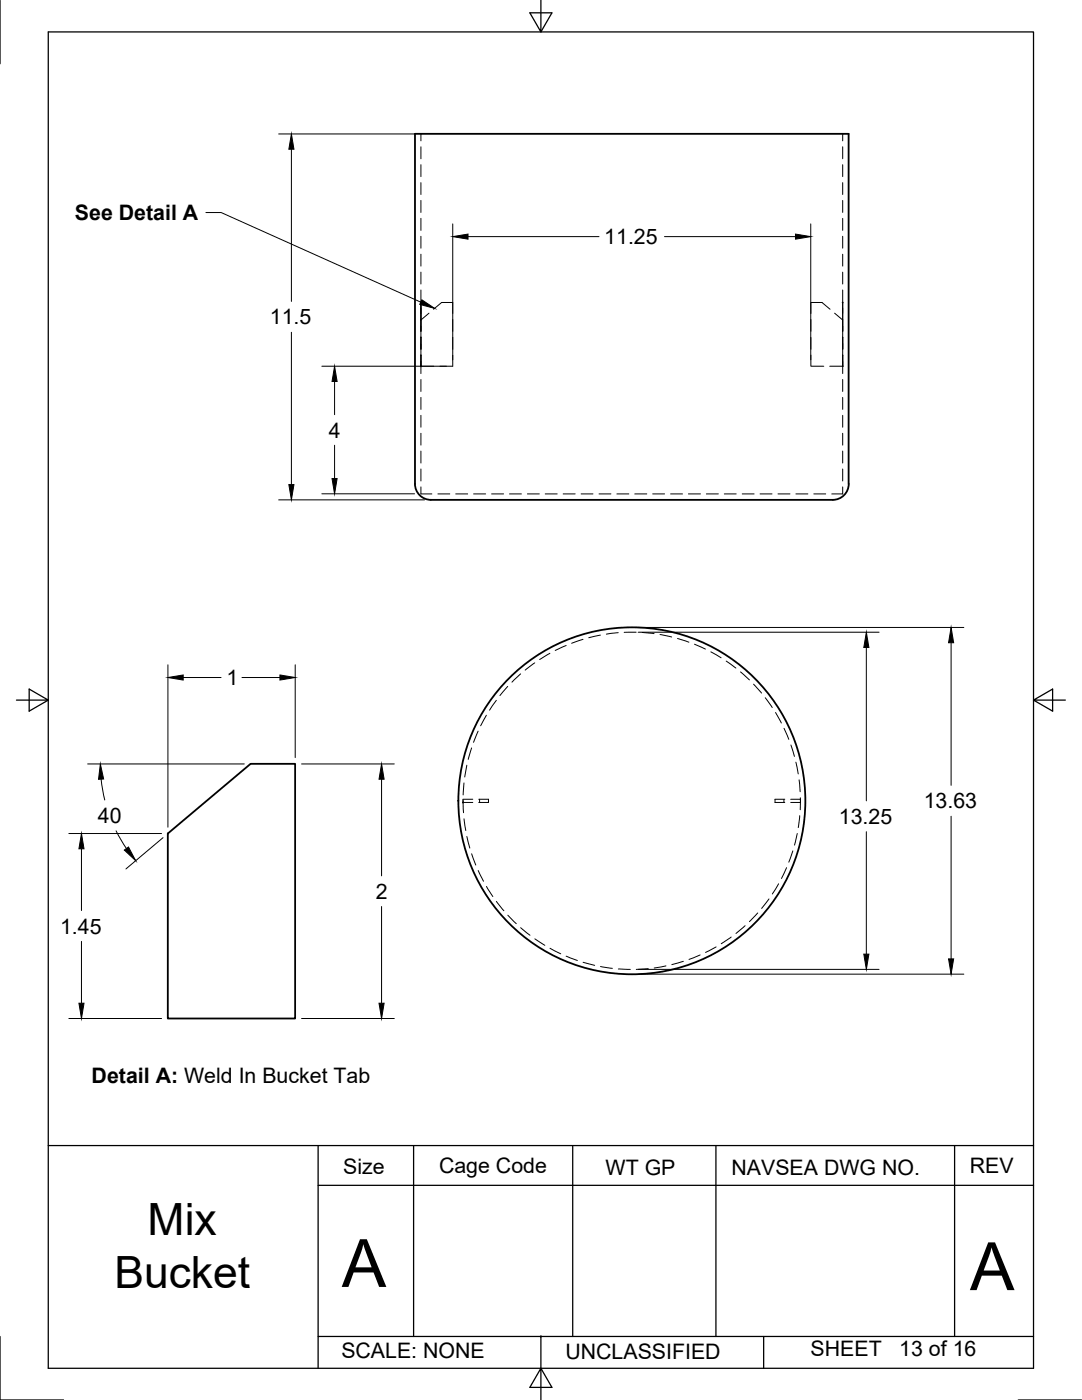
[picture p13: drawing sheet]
<svg xmlns="http://www.w3.org/2000/svg" width="216mm" height="279mm" viewBox="0 0 216 279" stroke-linecap="round" stroke-linejoin="round" font-family="sans-serif">
<defs><g id="words">
<g font-size="13.3">
<text x="68.2" y="256.8">A</text>
<text x="193.5" y="257.5">A</text>
</g>
<g font-size="8.9">
<text x="29.5" y="246.5">Mix</text>
<text x="22.8" y="257.1">Bucket</text>
</g>
<g font-size="4.3">
<text x="15" y="44">See Detail A</text>
<text x="120.6" y="48.7">11.25</text>
<text x="53.8" y="64.7">11.5</text>
<text x="65.6" y="87.3">4</text>
<text x="45.2" y="136.7">1</text>
<text x="184.3" y="161.3">13.63</text>
<text x="19.5" y="164.2">40</text>
<text x="167.4" y="164.4">13.25</text>
<text x="75" y="179.4">2</text>
<text x="12" y="186.3">1.45</text>
<text x="18.3" y="216.2">Detail A: Weld In Bucket Tab</text>
<text x="68.5" y="234.2">Size</text>
<text x="87.6" y="234">Cage Code</text>
<text x="120.8" y="234.4">WT GP</text>
<text x="146" y="234.4">NAVSEA DWG NO.</text>
<text x="193.5" y="234.1">REV</text>
<text x="68.1" y="271.1">SCALE: NONE</text>
<text x="112.8" y="271.2">UNCLASSIFIED</text>
<text x="161.8" y="270.5">SHEET</text>
<text x="179.5" y="270.5">13 of 16</text>
</g>
</g></defs>
<!-- layer: Hidden -->
<g fill="#000" stroke="#000" stroke-width=".2">
<circle cx="84" cy="60.4" r=".08"/>
<circle cx="84" cy="73.1" r=".08"/>
<circle cx="168.2" cy="60.4" r=".08"/>
<circle cx="168.2" cy="73.1" r=".08"/>
<circle cx="92.4" cy="160.2" r=".08"/>
</g>
<g fill="none" stroke="#000" stroke-width=".2">
<path d="M84 26.7v1.4M84 29.3v2.4M84 32.9v2.3M84 36.4v2.4M168.1 26.7v1.4M168.1 29.3v2.4M168.1 32.9v2.3M168.1 36.4v2.4M84 40v2.4M84 43.6v2.4M84 47.2v2.3M84 50.7v2.4"/>
<path d="M84 54.3v2.4M84 57.9v2.4M168.1 40v2.4M168.1 43.6v2.4M168.1 47.2v2.3M168.1 50.7v2.4M168.1 54.3v2.4M168.1 57.9v2.4M84 75.7v2.4M84 79.3v2.4M84 73.1h2.6M85.6 62.5l-1.6 1.4v-3.5v14.1"/>
<path d="M86.5 61.7l1.6-1.3h2.2v2.2M90.3 70.9v2.2h-2.5M90.3 63.8v2.3M90.3 67.3v2.4M161.8 70.9v2.2h2.6M161.8 63.8v2.3M161.8 67.3v2.4M165.6 73.1h2.5M165.6 61.7l-1.6-1.3h-2.2v2.2M166.5 62.5l1.6 1.4v-3.5v14.1M168.1 75.7v2.4M168.1 79.3v2.4"/>
<path d="M84 97.2v1.4h2.2M84 82.9v2.4M84 86.5v2.3M84 90v2.4M84 93.6v2.4M87.4 98.6h2.3M90.9 98.6h2.4M94.5 98.6h2.4M98.1 98.6h2.4M101.7 98.6h2.3M105.2 98.6h2.4M108.8 98.6h2.4"/>
<path d="M112.4 98.6h2.4M116 98.6h2.3M119.5 98.6h2.4M123.1 98.6h2.4M126.7 98.6h2.4M130.2 98.6h2.4M133.8 98.6h2.4M137.4 98.6h2.4M140.9 98.6h2.4M144.5 98.6h2.4M148.1 98.6h2.4M151.7 98.6h2.4"/>
<path d="M155.2 98.6h2.4M158.8 98.6h2.4M162.4 98.6h2.4M168.1 97.2v1.4h-2.1M168.1 82.9v2.4M168.1 86.5v2.3M168.1 90v2.4M168.1 93.6v2.4M99 139.8l-1.3 1.9M101.3 137l-1.5 1.8M103.9 134.5l-1.7 1.6M106.7 132.3l-1.9 1.4"/>
<path d="M109.7 130.4l-2 1.2M113 128.8l-2.2 1M116.3 127.6l-2.2 .8M119.8 126.7l-2.3 .6M123.4 126.3l-2.4 .3M126.9 126.2h-2.4M128.1 126.2l2.4 .2M131.7 126.6l2.3 .5M135.2 127.4l2.3 .8M138.6 128.6l2.2 .9M141.8 130.1l2.1 1.2M144.9 131.9l1.9 1.4"/>
<path d="M147.8 134.1l1.7 1.6M150.4 136.5l1.6 1.8M152.7 139.3l1.4 1.9M92.4 159.8l.1 2.4M92.6 156.3l-.2 2.3M93.2 152.7l-.5 2.4M94.1 149.3l-.7 2.3M94.3 159.5h-1.9v.7M95.4 145.9l-.9 2.2M95.5 159.5h2v.6h-2M95.7 159.5v.6M97 142.7l-1.1 2.1"/>
<path d="M154.7 142.2l1.2 2.1M156.4 159.5v.6M156.4 145.4l1 2.2M156.6 159.5h-2v.6h2M157.8 159.5h1.9v.6h-1.9M157.8 148.7l.7 2.3M158.8 152.1l.5 2.4M159.4 155.6l.3 2.4M159.7 159.2v2.4M92.4 160.1h1.9M92.6 163.4l.3 2.4M93.2 166.9l.5 2.3"/>
<path d="M94.1 170.4l.8 2.2M95.4 173.7l1.1 2.2M97.1 176.9l1.2 2M99 179.9l1.5 1.9M153.4 179.4l-1.4 1.9M155.4 176.4l-1.3 2M157 173.2l-1.1 2.1M158.2 169.8l-.8 2.3M159.1 166.3l-.6 2.4M159.6 162.8l-.3 2.4M101.3 182.6l1.7 1.7M103.9 185.1l1.8 1.5"/>
<path d="M106.7 187.4l2 1.3M109.7 189.3l2.2 1.1M113 190.8l2.2 .9M116.4 192l2.3 .7M119.8 192.9l2.4 .4M123.4 193.4l2.4 .1M129.3 193.3l-2.3 .2M132.9 192.8l-2.4 .4M136.4 191.9l-2.4 .6M139.7 190.6l-2.2 .9M142.9 189l-2.1 1.1M145.9 187l-2 1.3"/>
<path d="M148.7 184.7l-1.8 1.6M151.2 182.2l-1.7 1.7"/>
</g>
<!-- layer: Visible -->
<g fill="none" stroke="#000" stroke-width=".36">
<path d="M82.8 26.7h86.5l.1 69.9a3.5 3.5 0 0 1-4.3 3.2h-78.1a3.5 3.5 0 0 1-4.2-3.2zM33.5 166.3l16.5-13.9h8.9v50.9h-25.4z"/>
<circle cx="126.1" cy="159.8" r="34.6"/>
</g>
<!-- layer: Border -->
<g fill="none" stroke="#000" stroke-width=".25">
<path d="M0 0v12.7M9.6 6.4h196.6v266.7h-196.6zM107.9 0v6.4l-2.2-3.8h4.4l-2.2 3.8M3.3 139.7h6.3l-3.8-2.2v4.4l3.8-2.2M206.2 139.7l3.8 2.2v-4.4l-3.8 2.2h6.4M9.6 228.6h196.6M63.5 228.6v38.1M63.5 236.6h142.7M82.5 228.6v38.1M114.3 228.6v38.1M142.9 228.6v38.1M190.5 228.6v38.1"/>
<path d="M0 266.7v12.7h12.7M63.5 273.1v-6.4h44.4v6.4l2.2 3.8h-4.4l2.2-3.8v6.3M107.9 266.7h44.5M203.2 279.4h12.7M206.2 266.7h-53.8v6.4"/>
</g>
<circle cx="107.9" cy="266.7" r=".11" fill="#000" stroke="#000" stroke-width=".2"/>
<!-- layer: Dimensions -->
<g fill="none" stroke="#000" stroke-width=".2">
<path d="M55.6 26.7h27.1M58.1 29.8v30.4M90.3 44.7v27.1M93.4 47.2h26.1M132.6 47.2h26.1M161.8 44.7v27.1M58.1 66.3v30.4M64.2 73.1h24.9M66.8 76.1v6.7M55.6 99.8h29.1M64.2 98.6h18.5M66.8 88.9v6.6"/>
<path d="M33.5 132.7v32.4M36.6 135.2h7.5M48.3 135.2h7.6M58.9 132.7v18.5M127.3 126.2h48.1M127.3 125.2h65M172.9 129.2v30.6M189.8 128.3v28.4M17.5 152.5h31.2M20.2 155.5l.7 4.2M60.2 152.5h18.5M76.1 155.5v19.3"/>
<path d="M13.7 166.3h18.5M16.3 169.4v12.3M23.2 165.8l2 3.5M32.5 167.2l-7.4 6.2M172.9 166v24.4M189.8 162.9v28.5M16.3 187.9v12.3M76.1 180.9v19.3M127.3 193.5h48.1M127.3 194.4h65M13.7 203.3h18.5M60.2 203.3h18.5"/>
</g>
<g fill="#000" stroke="#000" stroke-width=".2">
<path d="M58.1 26.7l.6 3.1h-1.1zM90.3 47.2l3.1-.5v1zM158.7 46.7l3.1 .5-3.1 .5zM66.8 73.1l.5 3h-1zM57.6 96.7h1.1l-.6 3.1zM66.3 95.5h1l-.5 3.1zM33.5 135.2l3.1-.5v1zM55.9 134.7l3 .5-3 .5zM172.9 126.2l.5 3h-1zM189.8 125.2l.5 3.1h-1zM20 152.5l.7 3h-1zM76.1 152.5l.5 3h-1z"/>
<path d="M16.3 166.3l.5 3.1h-1.1zM24.8 169.7l.8-.7 1.5 2.8zM172.4 190.4h1l-.5 3.1zM189.3 191.4h1l-.5 3zM15.7 200.2h1.1l-.5 3.1zM75.6 200.2h1l-.5 3.1z"/>
</g>
<!-- layer: Annotations -->
<path d="M84.2 59.8l2.5 1.8-2.9-.9z" fill="#000" stroke="#000" stroke-width=".2"/>
<path d="M41.1 42.4h3l39.9 17.9" fill="none" stroke="#000" stroke-width=".2"/>
<use href="#words"/>
</svg>
